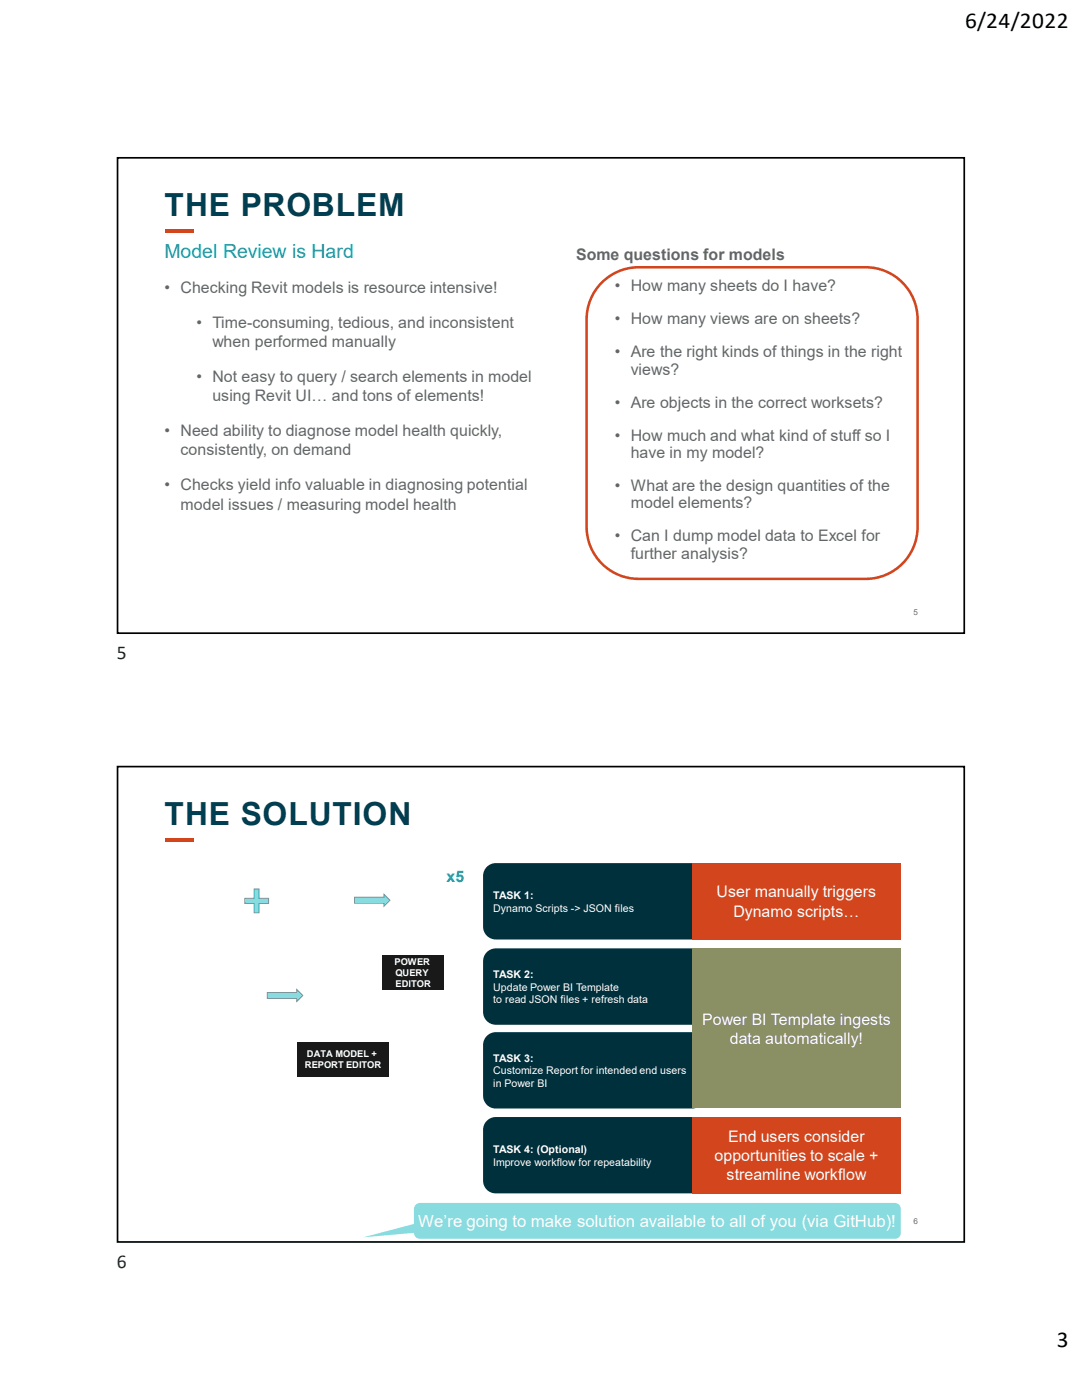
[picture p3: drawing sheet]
<svg xmlns="http://www.w3.org/2000/svg" width="216mm" height="279mm" viewBox="0 0 216 279" stroke-linecap="round" stroke-linejoin="round" font-family="sans-serif">
<defs><g id="words">
<g font-size="6.3" fill="#003e51">
<text x="32.9" y="43.1">THE PROBLEM</text>
<text x="32.9" y="164.6">THE SOLUTION</text>
</g>
<g font-size="4.5">
<text x="192.6" y="5.6">6/24/2022</text>
<text x="210.9" y="268.9">3</text>
</g>
<text font-size="3.9" fill="#00a3ad" x="32.8" y="51.6">Model Review is Hard</text>
<g font-size="3.9" fill="#262626">
<text x="23.3" y="131.6">5</text>
<text x="23.3" y="253.2">6</text>
</g>
<text font-size="3.3" fill="#fff" x="83.4" y="244.9">We’re going to make solution available to all of you (via GitHub)!</text>
<g font-size="3.2" fill="#636669">
<text x="114.9" y="51.8">Some questions for models</text>
<text x="32.9" y="58.5">• Checking Revit models is resource intensive!</text>
<text x="122.7" y="58.1">• How many sheets do I have?</text>
<text x="39.2" y="65.5">• Time-consuming, tedious, and inconsistent</text>
<text x="122.7" y="64.7">• How many views are on sheets?</text>
<text x="42.4" y="69.3">when performed manually</text>
<text x="122.7" y="71.3">• Are the right kinds of things in the right</text>
<text x="39.2" y="76.3">• Not easy to query / search elements in model</text>
<text x="125.9" y="74.8">views?</text>
<text x="42.4" y="80.1">using Revit UI… and tons of elements!</text>
<text x="122.7" y="81.4">• Are objects in the correct worksets?</text>
<text x="32.9" y="87.1">• Need ability to diagnose model health quickly,</text>
<text x="122.7" y="88">• How much and what kind of stuff so I</text>
<text x="36" y="90.9">consistently, on demand</text>
<text x="125.9" y="91.4">have in my model?</text>
<text x="32.9" y="97.9">• Checks yield info valuable in diagnosing potential</text>
<text x="36" y="101.7">model issues / measuring model health</text>
<text x="122.7" y="98">• What are the design quantities of the</text>
<text x="125.9" y="101.4">model elements?</text>
<text x="122.7" y="108">• Can I dump model data to Excel for</text>
<text x="125.9" y="111.5">further analysis?</text>
</g>
<text font-size="3.2" fill="#00a3ad" x="89.1" y="176.1">x5</text>
<g font-size="3.2" fill="#fff">
<text x="143" y="179.1">User manually triggers</text>
<text x="146.3" y="182.9">Dynamo scripts…</text>
<text x="140.1" y="204.5">Power BI Template ingests</text>
<text x="145.6" y="208.3">data automatically!</text>
<text x="145.3" y="227.9">End users consider</text>
<text x="142.6" y="231.7">opportunities to scale +</text>
<text x="145" y="235.5">streamline workflow</text>
</g>
<g font-size="2.1" fill="#fff">
<text x="98.4" y="179.4">TASK 1:</text>
<text x="98.4" y="181.9">Dynamo Scripts -&gt; JSON files</text>
<text x="98.4" y="195.2">TASK 2:</text>
<text x="98.4" y="197.7">Update Power BI Template</text>
<text x="98.4" y="200.2">to read JSON files + refresh data</text>
<text x="98.4" y="211.9">TASK 3:</text>
<text x="98.4" y="214.4">Customize Report for intended end users</text>
<text x="98.4" y="217">in Power BI</text>
<text x="98.4" y="230.1">TASK 4: (Optional)</text>
<text x="98.4" y="232.6">Improve workflow for repeatability</text>
</g>
<g font-size="1.9" fill="#fff">
<text x="78.7" y="192.5">POWER</text>
<text x="78.9" y="194.7">QUERY</text>
<text x="78.9" y="197">EDITOR</text>
<text x="60.8" y="213.2">REPORT EDITOR</text>
<text x="61.3" y="211">DATA MODEL +</text>
</g>
<g font-size="1.6" fill="#636669">
<text x="182.2" y="122.7">5</text>
<text x="182.2" y="244.2">6</text>
</g>
</g></defs>
<path d="M33 45.7h5.7v.7h-5.7z" fill="#d3451d"/>
<path d="M119.7 56.8a10.4 10.4 0 0 1 7.7-3.5h45.4a10.4 10.4 0 0 1 10.3 10.4v41.5a10.4 10.4 0 0 1-10.3 10.3h-45.4a10.4 10.4 0 0 1-10.3-10.3v-41.5a10.3 10.3 0 0 1 2.6-6.9z" fill="none" stroke="#d3451d" stroke-width=".51"/>
<path d="M23.5 31.5h168.9v94.9h-168.9z" fill="none" stroke="#000" stroke-width=".34"/>
<path d="M23.3 152.8h169.3v95.3h-169.3z" fill="#fff"/>
<path d="M72.5 246.9l10.1-2.6v-3a1.22 1.22 0 0 1 1.2-1.2h94.8a1.19 1.19 0 0 1 1.1 1.2v4.7a1.16 1.16 0 0 1-1.1 1.2h-94.8a1.18 1.18 0 0 1-1.2-1.2z" fill-rule="evenodd" fill="#88dbdf"/>
<path d="M33 167.2h5.7v.7h-5.7z" fill="#d3451d"/>
<path d="M70.7 179.1h5.9v-.6l1.2 1.2-1.2 1.1v-.5h-5.9z" fill-rule="evenodd" fill="#88dbdf"/>
<path d="M70.7 179.1h5.9v-.6l1.2 1.2-1.2 1.1v-.5h-5.9z" fill="none" stroke="#62a1a4" stroke-width=".2"/>
<path d="M48.9 179.3h1.8v-1.9h1v1.9h1.9v1h-1.9v1.9h-1v-1.9h-1.8z" fill-rule="evenodd" fill="#88dbdf"/>
<path d="M48.9 179.3h1.8v-1.9h1v1.9h1.9v1h-1.9v1.9h-1v-1.9h-1.8z" fill="none" stroke="#62a1a4" stroke-width=".2"/>
<path d="M76.3 190.6h12.3v6.9h-12.3z" fill="#191919"/>
<path d="M53.3 198.1h5.9v-.6l1.2 1.2-1.2 1.2v-.6h-5.9z" fill-rule="evenodd" fill="#88dbdf"/>
<path d="M53.3 198.1h5.9v-.6l1.2 1.2-1.2 1.2v-.6h-5.9z" fill="none" stroke="#62a1a4" stroke-width=".2"/>
<path d="M59.4 207.9h18.2v7h-18.2z" fill="#191919"/>
<g fill="#00303c">
<path d="M97 173.2a2.54 2.54 0 0 1 1.9-.9h39.2a2.55 2.55 0 0 1 2.5 2.5v10.2a2.55 2.55 0 0 1-2.5 2.5h-39.2a2.55 2.55 0 0 1-2.5-2.5v-10.2l.1-.6z" fill-rule="evenodd"/>
<path d="M97 190.2a2.54 2.54 0 0 1 1.9-.9h39.2a2.55 2.55 0 0 1 2.5 2.5v10.2a2.55 2.55 0 0 1-2.5 2.5h-39.2a2.55 2.55 0 0 1-2.5-2.5v-10.2l.1-.6z" fill-rule="evenodd"/>
<path d="M97 206.9a2.54 2.54 0 0 1 1.9-.9h39.2a2.55 2.55 0 0 1 2.5 2.5v10.2a2.55 2.55 0 0 1-2.5 2.5h-39.2a2.55 2.55 0 0 1-2.5-2.5v-10.2l.1-.5z" fill-rule="evenodd"/>
<path d="M97 223.9a2.54 2.54 0 0 1 1.9-1h39.2a2.55 2.55 0 0 1 2.5 2.6v10.1a2.52 2.52 0 0 1-2.5 2.6h-39.2a2.52 2.52 0 0 1-2.5-2.6v-10.1l.1-.6z" fill-rule="evenodd"/>
</g>
<g fill="#d3451d">
<path d="M138 172.2h41.7v15.3h-41.7z"/>
<path d="M138 222.9h41.7v15.3h-41.7z"/>
</g>
<path d="M138 189.3h41.7v31.9h-41.7z" fill="#8b9064"/>
<path d="M23.5 153h168.9v94.9h-168.9z" fill="none" stroke="#000" stroke-width=".34"/>
<use href="#words"/>
</svg>
